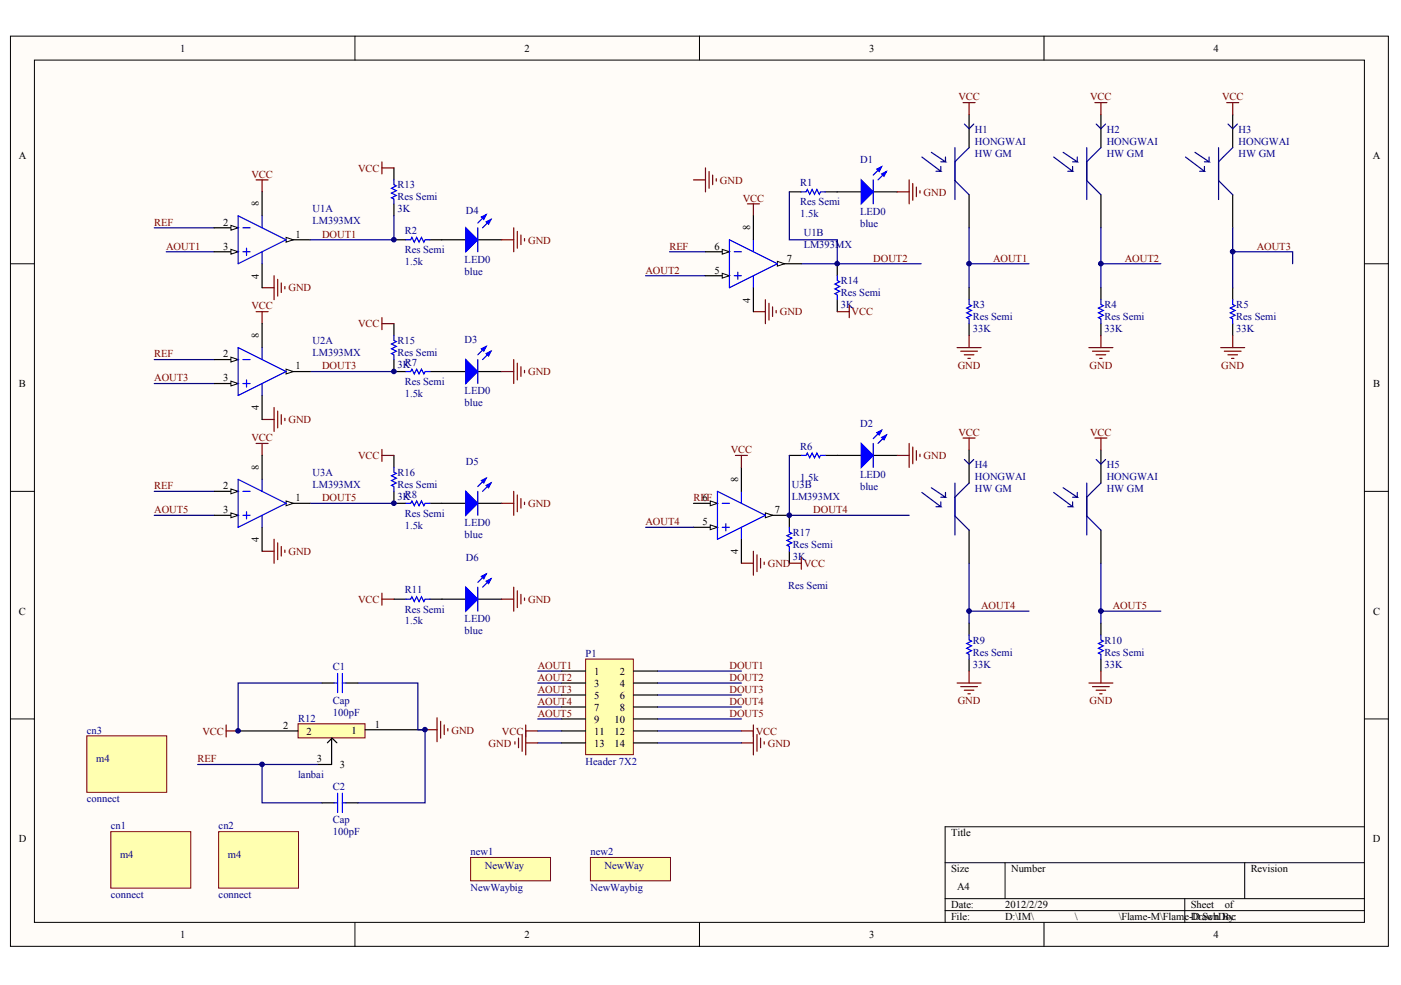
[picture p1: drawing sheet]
<svg xmlns="http://www.w3.org/2000/svg" width="289mm" height="203mm" viewBox="0 0 289 203" stroke-linecap="round" stroke-linejoin="round" font-family="sans-serif">
<defs><g id="words">
<g font-size="2.2">
<text x="37.1" y="10.7">1</text>
<text x="108.2" y="10.7">2</text>
<text x="179.2" y="10.7">3</text>
<text x="250.3" y="10.7">4</text>
<text x="3.9" y="32.9">A</text>
<text x="283.1" y="32.9">A</text>
<text x="46" y="46.5">2</text>
<text x="53.4" y="42.5" transform="rotate(-90 53.4 42.5)">8</text>
<text x="154.7" y="47.5" transform="rotate(-90 154.7 47.5)">8</text>
<text x="46" y="51.5">3</text>
<text x="61" y="49">1</text>
<text x="147.4" y="51.5">6</text>
<text x="162.3" y="54">7</text>
<text x="53.4" y="57.5" transform="rotate(-90 53.4 57.5)">4</text>
<text x="147.4" y="56.4">5</text>
<text x="154.7" y="62.4" transform="rotate(-90 154.7 62.4)">4</text>
<text x="53.4" y="69.7" transform="rotate(-90 53.4 69.7)">8</text>
<text x="46" y="73.7">2</text>
<text x="61" y="76.2">1</text>
<text x="3.9" y="79.8">B</text>
<text x="46" y="78.7">3</text>
<text x="283.2" y="79.8">B</text>
<text x="53.4" y="84.7" transform="rotate(-90 53.4 84.7)">4</text>
<text x="46" y="100.9">2</text>
<text x="53.4" y="96.9" transform="rotate(-90 53.4 96.9)">8</text>
<text x="152.2" y="99.4" transform="rotate(-90 152.2 99.4)">8</text>
<text x="46" y="105.8">3</text>
<text x="61" y="103.4">1</text>
<text x="144.9" y="103.4">6</text>
<text x="159.8" y="105.8">7</text>
<text x="53.4" y="111.8" transform="rotate(-90 53.4 111.8)">4</text>
<text x="144.9" y="108.3">5</text>
<text x="152.2" y="114.3" transform="rotate(-90 152.2 114.3)">4</text>
<text x="3.9" y="126.8">C</text>
<text x="283.2" y="126.8">C</text>
<text x="122.5" y="139.2">1</text>
<text x="122.5" y="141.7">3</text>
<text x="127.8" y="139.2">2</text>
<text x="127.8" y="141.7">4</text>
<text x="122.5" y="144.2">5</text>
<text x="122.5" y="146.6">7</text>
<text x="122.5" y="149.1">9</text>
<text x="126.7" y="149.1">10</text>
<text x="127.8" y="144.2">6</text>
<text x="127.8" y="146.6">8</text>
<text x="58.4" y="150.3">2</text>
<text x="63.2" y="151.6">2</text>
<text x="72.5" y="151.3">1</text>
<text x="77.3" y="150.1">1</text>
<text x="122.5" y="151.6">11</text>
<text x="122.5" y="154">13</text>
<text x="126.7" y="151.6">12</text>
<text x="126.7" y="154">14</text>
<text x="65.3" y="157.3">3</text>
<text x="70.1" y="158.5">3</text>
<text x="3.9" y="173.7">D</text>
<text x="196.1" y="172.5">Title</text>
<text x="283.1" y="173.7">D</text>
<text x="196.1" y="179.9">Size</text>
<text x="208.5" y="179.9">Number</text>
<text x="257.9" y="179.9">Revision</text>
<text x="197.4" y="183.6">A4</text>
<text x="196.1" y="187.3">Date:</text>
<text x="196.1" y="189.8">File:</text>
<text x="207.3" y="187.3">2012/2/29</text>
<text x="207.3" y="189.8">D:\IM\</text>
<text x="221.7" y="189.8">\</text>
<text x="230.7" y="189.8">\Flame-M\Flame-D.SchDoc</text>
<text x="245.6" y="187.3">Sheet</text>
<text x="245.6" y="189.8">Drawn By:</text>
<text x="252.6" y="187.3">of</text>
<text x="37.1" y="193.6">1</text>
<text x="108.2" y="193.6">2</text>
<text x="179.2" y="193.6">3</text>
<text x="250.3" y="193.6">4</text>
</g>
<g font-size="2.2" fill="#800000">
<text x="197.7" y="20.7">VCC</text>
<text x="224.8" y="20.7">VCC</text>
<text x="252" y="20.7">VCC</text>
<text x="73.9" y="35.4">VCC</text>
<text x="51.9" y="36.7">VCC</text>
<text x="148.5" y="37.9">GND</text>
<text x="153.2" y="41.6">VCC</text>
<text x="190.5" y="40.4">GND</text>
<text x="31.8" y="46.5">REF</text>
<text x="34.3" y="51.5">AOUT1</text>
<text x="66.4" y="49">DOUT1</text>
<text x="108.9" y="50.2">GND</text>
<text x="138.1" y="51.5">REF</text>
<text x="180.1" y="54">DOUT2</text>
<text x="204.8" y="54">AOUT1</text>
<text x="232" y="54">AOUT2</text>
<text x="259.2" y="51.5">AOUT3</text>
<text x="133.1" y="56.4">AOUT2</text>
<text x="51.9" y="63.8">VCC</text>
<text x="59.5" y="60.1">GND</text>
<text x="160.8" y="65.1">GND</text>
<text x="175.6" y="65.1">VCC</text>
<text x="73.9" y="67.5">VCC</text>
<text x="31.8" y="73.7">REF</text>
<text x="66.4" y="76.2">DOUT3</text>
<text x="108.9" y="77.4">GND</text>
<text x="197.5" y="76.1">GND</text>
<text x="224.7" y="76.1">GND</text>
<text x="251.9" y="76.1">GND</text>
<text x="31.8" y="78.7">AOUT3</text>
<text x="59.5" y="87.3">GND</text>
<text x="197.7" y="89.9">VCC</text>
<text x="224.8" y="89.9">VCC</text>
<text x="51.9" y="91">VCC</text>
<text x="73.9" y="94.7">VCC</text>
<text x="150.7" y="93.5">VCC</text>
<text x="190.5" y="94.7">GND</text>
<text x="31.8" y="100.9">REF</text>
<text x="31.8" y="105.8">AOUT5</text>
<text x="66.4" y="103.4">DOUT5</text>
<text x="108.9" y="104.6">GND</text>
<text x="143" y="103.4">REF</text>
<text x="167.7" y="105.8">DOUT4</text>
<text x="133.1" y="108.3">AOUT4</text>
<text x="59.5" y="114.5">GND</text>
<text x="158.3" y="117">GND</text>
<text x="165.7" y="117">VCC</text>
<text x="73.9" y="124.4">VCC</text>
<text x="108.9" y="124.4">GND</text>
<text x="202.3" y="125.6">AOUT4</text>
<text x="229.5" y="125.6">AOUT5</text>
<text x="110.9" y="138">AOUT1</text>
<text x="150.4" y="138">DOUT1</text>
<text x="110.9" y="140.4">AOUT2</text>
<text x="110.9" y="142.9">AOUT3</text>
<text x="150.4" y="140.4">DOUT2</text>
<text x="150.4" y="142.9">DOUT3</text>
<text x="110.9" y="145.4">AOUT4</text>
<text x="110.9" y="147.9">AOUT5</text>
<text x="150.4" y="145.4">DOUT4</text>
<text x="150.4" y="147.9">DOUT5</text>
<text x="197.5" y="145.3">GND</text>
<text x="224.7" y="145.3">GND</text>
<text x="41.7" y="151.6">VCC</text>
<text x="93.1" y="151.3">GND</text>
<text x="100.8" y="154">GND</text>
<text x="103.5" y="151.6">VCC</text>
<text x="155.9" y="151.6">VCC</text>
<text x="158.3" y="154">GND</text>
<text x="40.8" y="157.3">REF</text>
</g>
<g font-size="2.2" fill="#000080">
<text x="201.1" y="27.4">H1</text>
<text x="201.1" y="29.8">HONGWAI</text>
<text x="228.2" y="27.4">H2</text>
<text x="228.2" y="29.8">HONGWAI</text>
<text x="255.4" y="27.4">H3</text>
<text x="255.4" y="29.8">HONGWAI</text>
<text x="177.4" y="33.7">D1</text>
<text x="201.1" y="32.3">HW GM</text>
<text x="228.2" y="32.3">HW GM</text>
<text x="255.4" y="32.3">HW GM</text>
<text x="82" y="38.9">R13</text>
<text x="82" y="41.3">Res Semi</text>
<text x="165" y="38.4">R1</text>
<text x="64.4" y="43.8">U1A</text>
<text x="64.4" y="46.3">LM393MX</text>
<text x="82" y="43.8">3K</text>
<text x="96.1" y="44.1">D4</text>
<text x="165" y="44.8">1.5k</text>
<text x="165" y="42.3">Res Semi</text>
<text x="177.4" y="46.8">blue</text>
<text x="177.4" y="44.3">LED0</text>
<text x="83.5" y="48.3">R2</text>
<text x="83.5" y="52.2">Res Semi</text>
<text x="165.7" y="48.8">U1B</text>
<text x="165.7" y="51.2">LM393MX</text>
<text x="83.5" y="54.7">1.5k</text>
<text x="95.8" y="56.7">blue</text>
<text x="95.8" y="54.2">LED0</text>
<text x="173.4" y="58.6">R14</text>
<text x="173.4" y="63.6">3K</text>
<text x="173.4" y="61.1">Res Semi</text>
<text x="200.6" y="63.6">R3</text>
<text x="227.8" y="63.6">R4</text>
<text x="255" y="63.6">R5</text>
<text x="64.4" y="71">U2A</text>
<text x="82" y="71">R15</text>
<text x="95.8" y="70.8">D3</text>
<text x="200.6" y="68.5">33K</text>
<text x="200.6" y="66.1">Res Semi</text>
<text x="227.8" y="68.5">33K</text>
<text x="227.8" y="66.1">Res Semi</text>
<text x="255" y="68.5">33K</text>
<text x="255" y="66.1">Res Semi</text>
<text x="64.4" y="73.5">LM393MX</text>
<text x="82" y="75.9">3K</text>
<text x="82" y="73.5">Res Semi</text>
<text x="83.5" y="75.5">R7</text>
<text x="83.5" y="81.9">1.5k</text>
<text x="83.5" y="79.4">Res Semi</text>
<text x="95.8" y="83.9">blue</text>
<text x="95.8" y="81.4">LED0</text>
<text x="177.4" y="88.1">D2</text>
<text x="96.1" y="96">D5</text>
<text x="165" y="92.7">R6</text>
<text x="64.4" y="98.2">U3A</text>
<text x="64.4" y="100.7">LM393MX</text>
<text x="82" y="98.2">R16</text>
<text x="82" y="100.7">Res Semi</text>
<text x="163.3" y="100.7">U3B</text>
<text x="165" y="99.2">1.5k</text>
<text x="177.4" y="101.2">blue</text>
<text x="177.4" y="98.7">LED0</text>
<text x="201.1" y="101.5">HW GM</text>
<text x="201.1" y="96.6">H4</text>
<text x="201.1" y="99">HONGWAI</text>
<text x="228.2" y="101.5">HW GM</text>
<text x="228.2" y="96.6">H5</text>
<text x="228.2" y="99">HONGWAI</text>
<text x="82" y="103.1">3K</text>
<text x="83.5" y="102.6">R8</text>
<text x="83.5" y="106.6">Res Semi</text>
<text x="163.3" y="103.1">LM393MX</text>
<text x="83.5" y="109.1">1.5k</text>
<text x="95.8" y="111">blue</text>
<text x="95.8" y="108.6">LED0</text>
<text x="163.5" y="110.5">R17</text>
<text x="163.5" y="113">Res Semi</text>
<text x="96.1" y="115.7">D6</text>
<text x="163.5" y="115.5">3K</text>
<text x="83.5" y="122.4">R11</text>
<text x="162.5" y="121.4">Res Semi</text>
<text x="83.5" y="128.8">1.5k</text>
<text x="83.5" y="126.4">Res Semi</text>
<text x="95.8" y="130.8">blue</text>
<text x="95.8" y="128.3">LED0</text>
<text x="120.8" y="135.5">P1</text>
<text x="200.6" y="137.7">33K</text>
<text x="200.6" y="132.8">R9</text>
<text x="200.6" y="135.3">Res Semi</text>
<text x="227.8" y="137.7">33K</text>
<text x="227.8" y="132.8">R10</text>
<text x="227.8" y="135.3">Res Semi</text>
<text x="68.6" y="138.2">C1</text>
<text x="61.5" y="148.8">R12</text>
<text x="68.6" y="147.6">100pF</text>
<text x="68.6" y="145.1">Cap</text>
<text x="17.9" y="151.3">cn3</text>
<text x="19.8" y="157.2">m4</text>
<text x="61.5" y="160.5">lanbai</text>
<text x="120.8" y="157.7">Header 7X2</text>
<text x="17.9" y="165.5">connect</text>
<text x="68.6" y="162.9">C2</text>
<text x="22.8" y="171.1">cn1</text>
<text x="45.1" y="171.1">cn2</text>
<text x="68.6" y="172.3">100pF</text>
<text x="68.6" y="169.9">Cap</text>
<text x="24.8" y="177">m4</text>
<text x="47" y="177">m4</text>
<text x="97.1" y="176.4">new1</text>
<text x="100" y="179.3">NewWay</text>
<text x="121.8" y="176.4">new2</text>
<text x="124.7" y="179.3">NewWay</text>
<text x="22.8" y="185.3">connect</text>
<text x="45.1" y="185.3">connect</text>
<text x="97.1" y="183.8">NewWaybig</text>
<text x="121.8" y="183.8">NewWaybig</text>
</g>
</g></defs>
<g fill="#fffcf8" stroke="#000" stroke-width=".21">
<path d="M2.2 7.5h284.1v187.7h-284.1z"/>
<path d="M7.1 12.4h274.3v177.9h-274.3z"/>
</g>
<g fill="none" stroke="#000" stroke-width=".21">
<path d="M73.2 7.5v4.9M144.3 7.5v4.9M215.3 7.5v4.9M2.2 54.4h4.9M281.4 54.4h4.9M2.2 101.4h4.9M281.4 101.4h4.9M2.2 148.3h4.9M281.4 148.3h4.9M194.9 178h86.5M207.3 178v7.4M256.7 178v7.4"/>
<path d="M281.4 170.6h-86.5v19.7M73.2 190.3v5M144.3 190.3v5M194.9 185.4h86.5M194.9 187.9h86.5M215.3 190.3v5M244.3 185.4v4.9"/>
</g>
<g fill="none" stroke="#000" stroke-width=".25">
<path d="M199.9 23.6v6.9M227 23.6v6.9M254.2 23.6v6.9M199.9 40.2v6.8M199.9 59.4v2.4M227 40.2v6.8M227 59.4v2.4M254.2 40.2v6.8M254.2 59.4v2.4M199.9 66.8v2.4M227 66.8v2.4M254.2 66.8v2.4"/>
<path d="M199.9 92.8v6.9M227 92.8v6.9M199.9 109.4v6.8M227 109.4v6.8M199.9 128.5v2.5M199.9 136v2.4M227 128.5v2.5M227 136v2.4"/>
</g>
<path d="M199.9 61.8v1l.4 .3-.9 .5 .9 .4-.9 .5 .9 .5-.9 .5 .5 .3v1M227 61.8v1l.5 .3-1 .5 1 .4-1 .5 1 .5-1 .5 .5 .3v1M254.2 61.8v1l.5 .3-1 .5 1 .4-1 .5 1 .5-1 .5 .5 .3v1M199.9 131v1l.4 .3-.9 .4 .9 .5-.9 .5 .9 .5-.9 .5 .5 .3v1M227 131v1l.5 .3-1 .4 1 .5-1 .5 1 .5-1 .5 .5 .3v1" fill="none" stroke="#00f" stroke-width=".25"/>
<g fill="none" stroke="#0c0087" stroke-width=".25">
<path d="M190.1 32.4l3.9 2.9h-1M192.1 31.4l2.9 2h-1M194 34.3v1M195 32.4v1M196.9 37.3l3 2.9M196.9 30.5v10.7M198.9 25.6l1 1 .9-1M199.9 30.5l-3 2.9M217.3 32.4l3.9 2.9h-1M219.3 31.4l2.9 2h-1M221.2 34.3v1M222.2 32.4v1"/>
<path d="M224.1 37.3l2.9 2.9M224.1 30.5v10.7M226.1 25.6l.9 1 1-1M227 30.5l-2.9 2.9M244.5 32.4l3.9 2.9h-1M246.4 31.4l3 2h-1M248.4 34.3v1M249.4 32.4v1M251.3 37.3l2.9 2.9M251.3 30.5v10.7M253.3 25.6l.9 1 1-1M254.2 30.5l-2.9 2.9"/>
<path d="M196.9 99.7v10.7M198.9 94.8l1 1 .9-1M199.9 99.7l-3 2.9M224.1 99.7v10.7M226.1 94.8l.9 1 1-1M227 99.7l-2.9 2.9M190.1 101.6l3.9 2.9h-1M192.1 100.6l2.9 2h-1M194 103.5v1M195 101.6v1M196.9 106.5l3 2.9M217.3 101.6l3.9 2.9h-1"/>
<path d="M219.3 100.6l2.9 2h-1M221.2 103.5v1M222.2 101.6v1M224.1 106.5l2.9 2.9"/>
</g>
<g fill="none" stroke="#000080" stroke-width=".25">
<path d="M165.3 54.4h24.7M199.9 47v12.4M199.9 54.4h12.3M227 47v12.4M227 54.4h12.4M254.2 51.9h12.4v2.5M254.2 47v12.4M63.9 76.7h17.3M63.9 103.8h17.3M199.9 116.2v12.3M227 116.2v12.3M199.9 126.1h12.3"/>
<path d="M227 126.1h12.4"/>
</g>
<g fill="none" stroke="#800000" stroke-width=".25">
<path d="M52.8 37.1h2.5M54.1 37.1v2.5M198.6 21.2h2.5M199.9 21.2v2.4M225.8 21.2h2.5M227 21.2v2.4M253 21.2h2.5M254.2 21.2v2.4M54.1 59.4h2.4M56.5 56.9v4.9M57.3 57.6v3.5M58 58.4v1.9"/>
<path d="M58.7 59.1v.5M154.1 42.1h2.5M155.4 42.1v2.4M52.8 64.3h2.5M54.1 64.3v2.5M155.4 64.3h2.4M157.8 61.8v5M158.6 62.6v3.4M159.3 63.3v2M160.1 64v.5M197.4 71.7h4.9M198.1 72.5h3.5"/>
<path d="M198.9 73.2h1.9M199.6 73.9h.5M199.9 69.2v2.5M224.6 71.7h4.9M225.3 72.5h3.5M226 73.2h2M226.8 73.9h.5M227 69.2v2.5M251.7 71.7h5M252.5 72.5h3.4M253.2 73.2h2M254 73.9h.5"/>
<path d="M254.2 69.2v2.5M52.8 91.5h2.5M54.1 91.5v2.5M54.1 86.5h2.4M56.5 84.1v4.9M57.3 84.8v3.5M58 85.5v2M58.7 86.3v.5M198.6 90.4h2.5M199.9 90.4v2.4M225.8 90.4h2.5M227 90.4v2.4"/>
<path d="M54.1 113.7h2.4M56.5 111.2v5M57.3 112v3.5M58 112.7v2M58.7 113.5v.5M199.9 138.4v2.5M227 138.4v2.5M197.4 140.9h4.9M198.1 141.6h3.5M198.9 142.4h1.9M199.6 143.1h.5M224.6 140.9h4.9"/>
<path d="M225.3 141.6h3.5M226 142.4h2M226.8 143.1h.5"/>
</g>
<path d="M61.5 149.3h13.8v2.9h-13.8z" fill="#ffffb0" stroke="#800000" stroke-width=".21"/>
<path d="M49.1 150.8h12.4M66.4 140.9h2.5M67.5 153.2l1-.9 1 .9M68.4 152.3v5.4h-2.9M71.3 140.9h2.5M75.3 150.5h12.4M66.4 165.6h2.5M71.3 165.6h2.5" fill="none" stroke="#000" stroke-width=".25"/>
<g fill="none" stroke="#800000" stroke-width=".25">
<path d="M46.6 149.6v2.4M46.6 150.8h2.5M87.7 150.5h2.4M90.1 148.1v4.9M90.9 148.8v3.5M91.6 149.6v1.9M92.4 150.3v.5M108.4 150.8h2.5M108.4 149.6v2.4M152.9 153.3h2.5M155.4 150.8v4.9M156.1 151.5v3.5"/>
<path d="M156.9 152.3v2M157.6 153v.5"/>
</g>
<g fill="none" stroke="#000080" stroke-width=".25">
<path d="M31.8 47h12.4M34.3 51.9h9.9M133.1 56.9h12.4M138.1 51.9h7.4M31.8 79.1h12.4M31.8 74.2h12.4M31.8 106.3h12.4M31.8 101.4h12.4M110.9 138.4h4.9M135.6 138.4h17.3M40.8 157.7h24.7M54.1 157.7v7.9h12.3"/>
<path d="M66.4 140.9h-17.3v9.9M73.8 140.9h12.4v9.6h1.5v15.1h-13.9M110.9 140.9h4.9M110.9 143.4h4.9M110.9 145.8h4.9M110.9 148.3h4.9M110.9 150.8h4.9M110.9 153.3h4.9M135.6 140.9h17.3M135.6 143.4h17.3M135.6 145.8h17.3M135.6 148.3h17.3"/>
<path d="M135.6 150.8h17.3M135.6 153.3h17.3"/>
</g>
<path d="M69.6 138.9v4M70.6 138.9v4M68.9 140.9h.7M70.6 140.9h.7M68.9 165.6h.7M69.6 163.6v4M70.6 163.6v4M70.6 165.6h.7" fill="none" stroke="#00f" stroke-width=".25"/>
<g fill="#ffffb0" stroke="#800000" stroke-width=".21">
<path d="M22.8 171.6h16.5v11.6h-16.5z"/>
<path d="M45.1 171.6h16.5v11.6h-16.5z"/>
<path d="M97.1 176.9h16.4v4.8h-16.4z"/>
</g>
<path d="M44.2 51.9h4.9" fill="none" stroke="#000" stroke-width=".25"/>
<path d="M47.6 51.4l1.5 .5-1.5 .5z" fill="#fffcf8" stroke="#000" stroke-width=".21"/>
<path d="M44.2 47h4.9" fill="none" stroke="#000" stroke-width=".25"/>
<path d="M47.6 46.5l1.5 .5-1.5 .5z" fill="#fffcf8" stroke="#000" stroke-width=".21"/>
<path d="M59 49.5h4.9" fill="none" stroke="#000" stroke-width=".25"/>
<path d="M59 49l1.5 .5-1.5 .5z" fill="#fffcf8" stroke="#000" stroke-width=".21"/>
<path d="M49.1 44.5l9.9 5-9.9 4.9zM50.1 47h1.5M50.1 51.9h1.5M50.8 51.2v1.5M54.1 44.5v2.5M54.1 51.9v2.5" fill="none" stroke="#00f" stroke-width=".25"/>
<path d="M54.1 39.6v4.9M54.1 54.4v5M145.5 56.9h4.9" fill="none" stroke="#000" stroke-width=".25"/>
<path d="M148.9 56.4l1.5 .5-1.5 .5z" fill="#fffcf8" stroke="#000" stroke-width=".21"/>
<path d="M145.5 51.9h4.9" fill="none" stroke="#000" stroke-width=".25"/>
<path d="M148.9 51.4l1.5 .5-1.5 .5z" fill="#fffcf8" stroke="#000" stroke-width=".21"/>
<path d="M160.3 54.4h5" fill="none" stroke="#000" stroke-width=".25"/>
<path d="M160.3 53.9l1.5 .5-1.5 .5z" fill="#fffcf8" stroke="#000" stroke-width=".21"/>
<path d="M150.4 49.5l9.9 4.9-9.9 5zM151.4 51.9h1.5M151.4 56.9h1.5M152.2 56.1v1.5M155.4 49.5v2.4M155.4 56.9v2.5" fill="none" stroke="#00f" stroke-width=".25"/>
<path d="M155.4 44.5v5M155.4 59.4v4.9M44.2 79.1h4.9" fill="none" stroke="#000" stroke-width=".25"/>
<path d="M47.6 78.6l1.5 .5-1.5 .5z" fill="#fffcf8" stroke="#000" stroke-width=".21"/>
<path d="M44.2 74.2h4.9" fill="none" stroke="#000" stroke-width=".25"/>
<path d="M47.6 73.7l1.5 .5-1.5 .5z" fill="#fffcf8" stroke="#000" stroke-width=".21"/>
<path d="M59 76.7h4.9" fill="none" stroke="#000" stroke-width=".25"/>
<path d="M59 76.2l1.5 .5-1.5 .4z" fill="#fffcf8" stroke="#000" stroke-width=".21"/>
<path d="M49.1 71.7l9.9 5-9.9 4.9zM50.1 74.2h1.5M50.1 79.1h1.5M50.8 78.4v1.5M54.1 71.7v2.5M54.1 79.1v2.5" fill="none" stroke="#00f" stroke-width=".25"/>
<path d="M54.1 66.8v4.9M54.1 81.6v4.9M44.2 106.3h4.9" fill="none" stroke="#000" stroke-width=".25"/>
<path d="M47.6 105.8l1.5 .5-1.5 .5z" fill="#fffcf8" stroke="#000" stroke-width=".21"/>
<path d="M44.2 101.4h4.9" fill="none" stroke="#000" stroke-width=".25"/>
<path d="M47.6 100.9l1.5 .5-1.5 .5z" fill="#fffcf8" stroke="#000" stroke-width=".21"/>
<path d="M59 103.8h4.9" fill="none" stroke="#000" stroke-width=".25"/>
<path d="M59 103.3l1.5 .5-1.5 .5z" fill="#fffcf8" stroke="#000" stroke-width=".21"/>
<path d="M49.1 98.9l9.9 4.9-9.9 5zM54.1 98.9v2.5M50.1 101.4h1.5M50.1 106.3h1.5M50.8 105.6v1.4M54.1 106.3v2.5" fill="none" stroke="#00f" stroke-width=".25"/>
<path d="M54.1 94v4.9M54.1 108.8v4.9" fill="none" stroke="#000" stroke-width=".25"/>
<path d="M121.8 176.9h16.5v4.8h-16.5z" fill="#ffffb0" stroke="#800000" stroke-width=".21"/>
<g fill="none" stroke="#000" stroke-width=".25">
<path d="M162.8 39.6h2.5M170.2 39.6h7.4M180.1 39.6h4.9M81.2 49.5h2.5M88.6 49.5h7.5M98.5 49.5h5M81.2 76.7h2.5M88.6 76.7h7.5M98.5 76.7h5M162.8 94h2.5M170.2 94h7.4M180.1 94h4.9"/>
<path d="M81.2 103.8h2.5M88.6 103.8h7.5M98.5 103.8h5"/>
</g>
<g fill="none" stroke="#00f" stroke-width=".25">
<path d="M165.3 39.6h.9l.3-.5 .5 1 .5-1 .5 1 .5-1 .5 1 .2-.5h1M180.1 37.1v5M181.8 34.4l-1.7 1.7M182.8 35.4l-1.7 1.7M83.7 49.5h1l.2-.5 .5 1 .5-1 .5 1 .5-1 .5 1 .3-.5h.9M98.5 47v4.9M100.3 44.3l-1.8 1.7M101.3 45.3l-1.8 1.7M83.7 76.7h1l.2-.5 .5 .9 .5-.9 .5 .9 .5-.9 .5 .9 .3-.4h.9M98.5 74.2v4.9M100.3 71.5l-1.8 1.7M101.3 72.5l-1.8 1.7"/>
<path d="M100.3 98.6l-1.8 1.8M101.3 99.6l-1.8 1.8M165.3 94h.9l.3-.5 .5 .9 .5-.9 .5 .9 .5-.9 .5 .9 .2-.4h1M180.1 91.5v4.9M181.8 88.8l-1.7 1.7M182.8 89.7l-1.7 1.8M83.7 103.8h1l.2-.5 .5 1 .5-1 .5 1 .5-1 .5 1 .3-.5h.9M98.5 101.4v4.9"/>
</g>
<g fill="#00f" stroke="#00f" stroke-width=".25">
<path d="M96.1 47l2.4 2.5-2.4 2.4z"/>
<path d="M100.3 45.8l1-.5-.5 1z"/>
<path d="M99.3 44.8l1-.5-.5 1z"/>
<path d="M96.1 74.2l2.4 2.5-2.4 2.4z"/>
<path d="M100.3 72.9l1-.4-.5 .9z"/>
<path d="M99.3 72l1-.5-.5 1z"/>
<path d="M96.1 101.4l2.4 2.4-2.4 2.5z"/>
<path d="M100.3 100.1l1-.5-.5 1z"/>
<path d="M99.3 99.1l1-.5-.5 1z"/>
<path d="M177.6 37.1l2.5 2.5-2.5 2.5z"/>
<path d="M181.8 35.9l1-.5-.5 1z"/>
<path d="M180.8 34.9l1-.5-.5 1z"/>
<path d="M177.6 91.5l2.5 2.5-2.5 2.4z"/>
<path d="M181.8 90.2l1-.5-.5 1z"/>
<path d="M180.8 89.3l1-.5-.5 .9z"/>
</g>
<g fill="none" stroke="#800000" stroke-width=".25">
<path d="M143 37.1h2.5M145.5 34.6v5M146.2 35.4v3.4M147 36.1v2M147.7 36.9v.5M185 39.6h2.5M187.5 37.1v5M188.2 37.9v3.4M189 38.6v2M189.7 39.3v.5M103.5 49.5h2.4M105.9 47v4.9"/>
<path d="M106.7 47.7v3.5M107.4 48.5v2M108.2 49.2v.5M103.5 76.7h2.4M105.9 74.2v4.9M106.7 74.9v3.5M107.4 75.7v1.9M108.2 76.4v.5M185 94h2.5M187.5 91.5v4.9M188.2 92.2v3.5M189 93v1.9"/>
<path d="M189.7 93.7v.5M103.5 103.8h2.4M105.9 101.4v4.9M106.7 102.1v3.5M107.4 102.8v2M108.2 103.6v.5M106.2 153v.5M106.9 152.3v2M107.7 151.5v3.5M108.4 150.8v4.9M108.4 153.3h2.5M152.9 150.8h2.5"/>
<path d="M155.4 149.6v2.4"/>
</g>
<path d="M162.8 39.6v9.9h9.9v4.9M162.8 94v12.3h24.7" fill="none" stroke="#000080" stroke-width=".25"/>
<path d="M120.8 136h9.8v19.7h-9.8z" fill="#ffffb0" stroke="#800000" stroke-width=".21"/>
<g fill="none" stroke="#000" stroke-width=".25">
<path d="M143 108.8h5M115.8 138.4h5M130.7 138.4h4.9M115.8 140.9h5M115.8 143.4h5M115.8 145.8h5M115.8 148.3h5M115.8 150.8h5M115.8 153.3h5M130.7 140.9h4.9M130.7 143.4h4.9M130.7 145.8h4.9"/>
<path d="M130.7 148.3h4.9M130.7 150.8h4.9M130.7 153.3h4.9"/>
</g>
<path d="M146.5 108.3l1.5 .5-1.5 .5z" fill="#fffcf8" stroke="#000" stroke-width=".21"/>
<path d="M143 103.8h5" fill="none" stroke="#000" stroke-width=".25"/>
<path d="M146.5 103.3l1.5 .5-1.5 .5z" fill="#fffcf8" stroke="#000" stroke-width=".21"/>
<path d="M157.8 106.3h5" fill="none" stroke="#000" stroke-width=".25"/>
<path d="M157.8 105.8l1.5 .5-1.5 .5z" fill="#fffcf8" stroke="#000" stroke-width=".21"/>
<path d="M148 101.4l9.8 4.9-9.8 4.9zM148.9 103.8h1.5M148.9 108.8h1.5M149.7 108v1.5M152.9 101.4v2.4M152.9 108.8v2.4" fill="none" stroke="#00f" stroke-width=".25"/>
<path d="M152.9 96.4v5M152.9 111.2v5" fill="none" stroke="#000" stroke-width=".25"/>
<path d="M133.1 108.8h9.9" fill="none" stroke="#000080" stroke-width=".25"/>
<path d="M151.7 94h2.4M152.9 94v2.4M152.9 116.2h2.5M155.4 113.7v5M156.1 114.5v3.4M156.9 115.2v2M157.6 115.9v.5" fill="none" stroke="#800000" stroke-width=".25"/>
<path d="M17.9 151.8h16.5v11.6h-16.5z" fill="#ffffb0" stroke="#800000" stroke-width=".21"/>
<g fill="none" stroke="#000" stroke-width=".25">
<path d="M81.2 34.6v2.5M81.2 42.1v2.4M172.7 54.4v2.5M81.2 66.8v2.4M81.2 74.2v2.5M172.7 61.8v2.5M81.2 94v2.4M81.2 101.4v2.4M162.8 106.3v2.5M162.8 113.7v2.5M81.2 123.6h2.5M88.6 123.6h7.5"/>
<path d="M98.5 123.6h5"/>
</g>
<path d="M81.2 37.1v1l.5 .2-1 .5 1 .5-1 .5 1 .5-1 .5 .5 .3v1M172.7 56.9v1l.5 .2-1 .5 1 .5-1 .5 1 .5-1 .5 .5 .2v1M81.2 69.2v1l.5 .3-1 .5 1 .5-1 .5 1 .5-1 .4 .5 .3v1M81.2 96.4v1l.5 .3-1 .5 1 .4-1 .5 1 .5-1 .5 .5 .3v1M100.3 118.4l-1.8 1.7M101.3 119.4l-1.8 1.7M162.8 108.8v1l.5 .2-1 .5 1 .5-1 .5 1 .5-1 .5 .5 .2v1M83.7 123.6h1l.2-.5 .5 1 .5-1 .5 1 .5-1 .5 1 .3-.5h.9M98.5 121.1v5" fill="none" stroke="#00f" stroke-width=".25"/>
<g fill="#00f" stroke="#00f" stroke-width=".25">
<path d="M96.1 121.1l2.4 2.5-2.4 2.5z"/>
<path d="M100.3 119.9l1-.5-.5 1z"/>
<path d="M99.3 118.9l1-.5-.5 1z"/>
</g>
<g fill="none" stroke="#800000" stroke-width=".25">
<path d="M78.8 33.4v2.5M78.8 34.6h2.4M78.8 65.5v2.5M78.8 66.8h2.4M172.7 64.3h2.4M175.1 63.1v2.4M78.8 92.7v2.5M78.8 94h2.4M162.8 116.2h2.5M165.3 115v2.4M78.8 123.6h2.4M78.8 122.4v2.4"/>
<path d="M103.5 123.6h2.4M105.9 121.1v5M106.7 121.9v3.4M107.4 122.6v2M108.2 123.4v.5"/>
</g>
<path d="M81.2 44.5v5h-17.3" fill="none" stroke="#000080" stroke-width=".25"/>
<g fill="#000080" stroke="#000080" stroke-width=".21">
<circle cx="49.1" cy="150.8" r=".48"/>
<circle cx="54" cy="157.7" r=".48"/>
<circle cx="81.2" cy="103.8" r=".48"/>
<circle cx="81.2" cy="76.6" r=".48"/>
<circle cx="81.2" cy="49.4" r=".48"/>
<circle cx="87.6" cy="150.5" r=".47"/>
<circle cx="162.8" cy="106.3" r=".48"/>
<circle cx="172.6" cy="54.4" r=".47"/>
<circle cx="199.8" cy="126.1" r=".48"/>
<circle cx="199.8" cy="54.4" r=".48"/>
<circle cx="227" cy="126.1" r=".48"/>
<circle cx="227" cy="54.4" r=".48"/>
<circle cx="254.2" cy="51.9" r=".48"/>
</g>
<use href="#words"/>
</svg>
